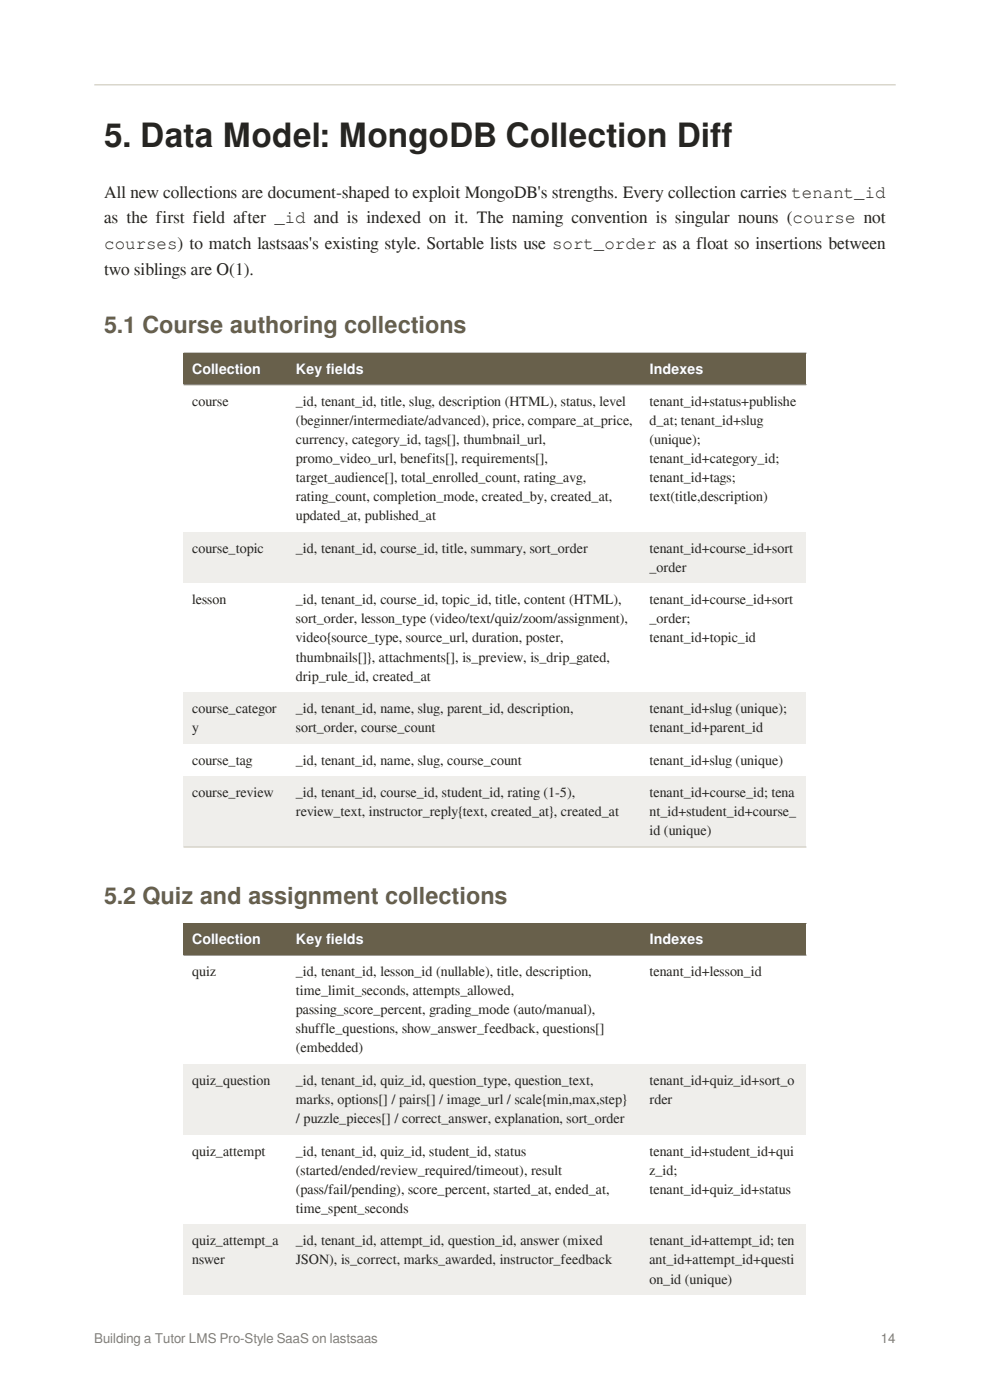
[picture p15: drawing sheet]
<svg xmlns="http://www.w3.org/2000/svg" width="210mm" height="297mm" viewBox="0 0 210 297" stroke-linecap="round" stroke-linejoin="round" font-family="sans-serif">
<defs><g id="words">
<text font-size="7.1" fill="#262522" x="22.1" y="31.2">5. Data Model: MongoDB Collection Diff</text>
<g font-size="4.9" fill="#68604b">
<text x="22.1" y="70.7">5.1 Course authoring collections</text>
<text x="22.1" y="191.7">5.2 Quiz and assignment collections</text>
</g>
<g font-size="3.7" fill="#262522">
<text x="22.1" y="41.9">All new collections are document-shaped to exploit MongoDB's strengths. Every collection carries tenant_id</text>
<text x="22.1" y="47.4">as the first field after _id and is indexed on it. The naming convention is singular nouns (course not</text>
<text x="22.1" y="52.9">courses) to match lastsaas's existing style. Sortable lists use sort_order as a float so insertions between</text>
<text x="22.1" y="58.3">two siblings are O(1).</text>
</g>
<g font-size="3" fill="#fff">
<text x="40.8" y="79.3">Collection</text>
<text x="62.8" y="79.3">Key fields</text>
<text x="137.8" y="79.3">Indexes</text>
<text x="40.8" y="200.3">Collection</text>
<text x="62.8" y="200.3">Key fields</text>
<text x="137.8" y="200.3">Indexes</text>
</g>
<g font-size="3" fill="#262522">
<text x="40.8" y="86">course</text>
<text x="62.8" y="86">_id, tenant_id, title, slug, description (HTML), status, level</text>
<text x="137.8" y="86">tenant_id+status+publishe</text>
<text x="62.8" y="90.1">(beginner/intermediate/advanced), price, compare_at_price,</text>
<text x="62.8" y="94.1">currency, category_id, tags[], thumbnail_url,</text>
<text x="137.8" y="90.1">d_at; tenant_id+slug</text>
<text x="137.8" y="94.1">(unique);</text>
<text x="62.8" y="98.2">promo_video_url, benefits[], requirements[],</text>
<text x="137.8" y="98.2">tenant_id+category_id;</text>
<text x="62.8" y="102.3">target_audience[], total_enrolled_count, rating_avg,</text>
<text x="62.8" y="106.3">rating_count, completion_mode, created_by, created_at,</text>
<text x="137.8" y="102.3">tenant_id+tags;</text>
<text x="137.8" y="106.3">text(title,description)</text>
<text x="62.8" y="110.4">updated_at, published_at</text>
<text x="40.8" y="117.2">course_topic</text>
<text x="62.8" y="117.2">_id, tenant_id, course_id, title, summary, sort_order</text>
<text x="137.8" y="117.2">tenant_id+course_id+sort</text>
<text x="137.8" y="121.3">_order</text>
<text x="40.8" y="128.2">lesson</text>
<text x="62.8" y="128.2">_id, tenant_id, course_id, topic_id, title, content (HTML),</text>
<text x="137.8" y="128.2">tenant_id+course_id+sort</text>
<text x="62.8" y="132.2">sort_order, lesson_type (video/text/quiz/zoom/assignment),</text>
<text x="62.8" y="136.3">video{source_type, source_url, duration, poster,</text>
<text x="137.8" y="132.2">_order;</text>
<text x="137.8" y="136.3">tenant_id+topic_id</text>
<text x="62.8" y="140.4">thumbnails[]}, attachments[], is_preview, is_drip_gated,</text>
<text x="62.8" y="144.4">drip_rule_id, created_at</text>
<text x="40.8" y="151.3">course_categor</text>
<text x="40.8" y="155.3">y</text>
<text x="62.8" y="151.3">_id, tenant_id, name, slug, parent_id, description,</text>
<text x="62.8" y="155.3">sort_order, course_count</text>
<text x="137.8" y="151.3">tenant_id+slug (unique);</text>
<text x="137.8" y="155.3">tenant_id+parent_id</text>
<text x="40.8" y="162.2">course_tag</text>
<text x="62.8" y="162.2">_id, tenant_id, name, slug, course_count</text>
<text x="137.8" y="162.2">tenant_id+slug (unique)</text>
<text x="40.8" y="169.1">course_review</text>
<text x="62.8" y="169.1">_id, tenant_id, course_id, student_id, rating (1-5),</text>
<text x="62.8" y="173.2">review_text, instructor_reply{text, created_at}, created_at</text>
<text x="137.8" y="169.1">tenant_id+course_id; tena</text>
<text x="137.8" y="173.2">nt_id+student_id+course_</text>
<text x="137.8" y="177.2">id (unique)</text>
<text x="40.8" y="207">quiz</text>
<text x="62.8" y="207">_id, tenant_id, lesson_id (nullable), title, description,</text>
<text x="137.8" y="207">tenant_id+lesson_id</text>
<text x="62.8" y="211.1">time_limit_seconds, attempts_allowed,</text>
<text x="62.8" y="215.1">passing_score_percent, grading_mode (auto/manual),</text>
<text x="62.8" y="219.2">shuffle_questions, show_answer_feedback, questions[]</text>
<text x="62.8" y="223.3">(embedded)</text>
<text x="40.8" y="230.1">quiz_question</text>
<text x="62.8" y="230.1">_id, tenant_id, quiz_id, question_type, question_text,</text>
<text x="137.8" y="230.1">tenant_id+quiz_id+sort_o</text>
<text x="62.8" y="234.2">marks, options[] / pairs[] / image_url / scale{min,max,step}</text>
<text x="62.8" y="238.3">/ puzzle_pieces[] / correct_answer, explanation, sort_order</text>
<text x="137.8" y="234.2">rder</text>
<text x="40.8" y="245.1">quiz_attempt</text>
<text x="62.8" y="245.1">_id, tenant_id, quiz_id, student_id, status</text>
<text x="137.8" y="245.1">tenant_id+student_id+qui</text>
<text x="62.8" y="249.2">(started/ended/review_required/timeout), result</text>
<text x="137.8" y="249.2">z_id;</text>
<text x="62.8" y="253.2">(pass/fail/pending), score_percent, started_at, ended_at,</text>
<text x="62.8" y="257.3">time_spent_seconds</text>
<text x="137.8" y="253.2">tenant_id+quiz_id+status</text>
<text x="40.8" y="264.2">quiz_attempt_a</text>
<text x="40.8" y="268.2">nswer</text>
<text x="62.8" y="264.2">_id, tenant_id, attempt_id, question_id, answer (mixed</text>
<text x="62.8" y="268.2">JSON), is_correct, marks_awarded, instructor_feedback</text>
<text x="137.8" y="264.2">tenant_id+attempt_id; ten</text>
<text x="137.8" y="268.2">ant_id+attempt_id+questi</text>
<text x="137.8" y="272.3">on_id (unique)</text>
</g>
<g font-size="2.8" fill="#817e77">
<text x="20" y="285">Building a Tutor LMS Pro-Style SaaS on lastsaas</text>
<text x="186.9" y="285">14</text>
</g>
</g></defs>
<path d="M20 18h170" fill="none" stroke="#c8c2b1" stroke-width=".21"/>
<path d="M39 74.9h132v6.7h-132z" fill-rule="evenodd" fill="#68604b"/>
<path d="M39 81.6h132v31.2h-132z" fill-rule="evenodd" fill="#fff"/>
<path d="M39 112.8h132v11h-132z" fill-rule="evenodd" fill="#efeeeb"/>
<path d="M39 123.8h132v23.1h-132z" fill-rule="evenodd" fill="#fff"/>
<path d="M39 146.9h132v10.9h-132z" fill-rule="evenodd" fill="#efeeeb"/>
<path d="M39 157.8h132v6.9h-132z" fill-rule="evenodd" fill="#fff"/>
<path d="M39 164.7h132v15h-132z" fill-rule="evenodd" fill="#efeeeb"/>
<path d="M39 74.9h132M39 81.6h132" fill="none" stroke="#68604b" stroke-width=".21"/>
<path d="M39 179.7h132" fill="none" stroke="#c8c2b1" stroke-width=".21"/>
<path d="M39 195.9h132v6.7h-132z" fill-rule="evenodd" fill="#68604b"/>
<path d="M39 202.6h132v23.1h-132z" fill-rule="evenodd" fill="#fff"/>
<path d="M39 225.7h132v15h-132z" fill-rule="evenodd" fill="#efeeeb"/>
<path d="M39 240.7h132v19.1h-132z" fill-rule="evenodd" fill="#fff"/>
<path d="M39 259.8h132v15h-132z" fill-rule="evenodd" fill="#efeeeb"/>
<path d="M39 195.9h132M39 202.6h132" fill="none" stroke="#68604b" stroke-width=".21"/>
<use href="#words"/>
</svg>
